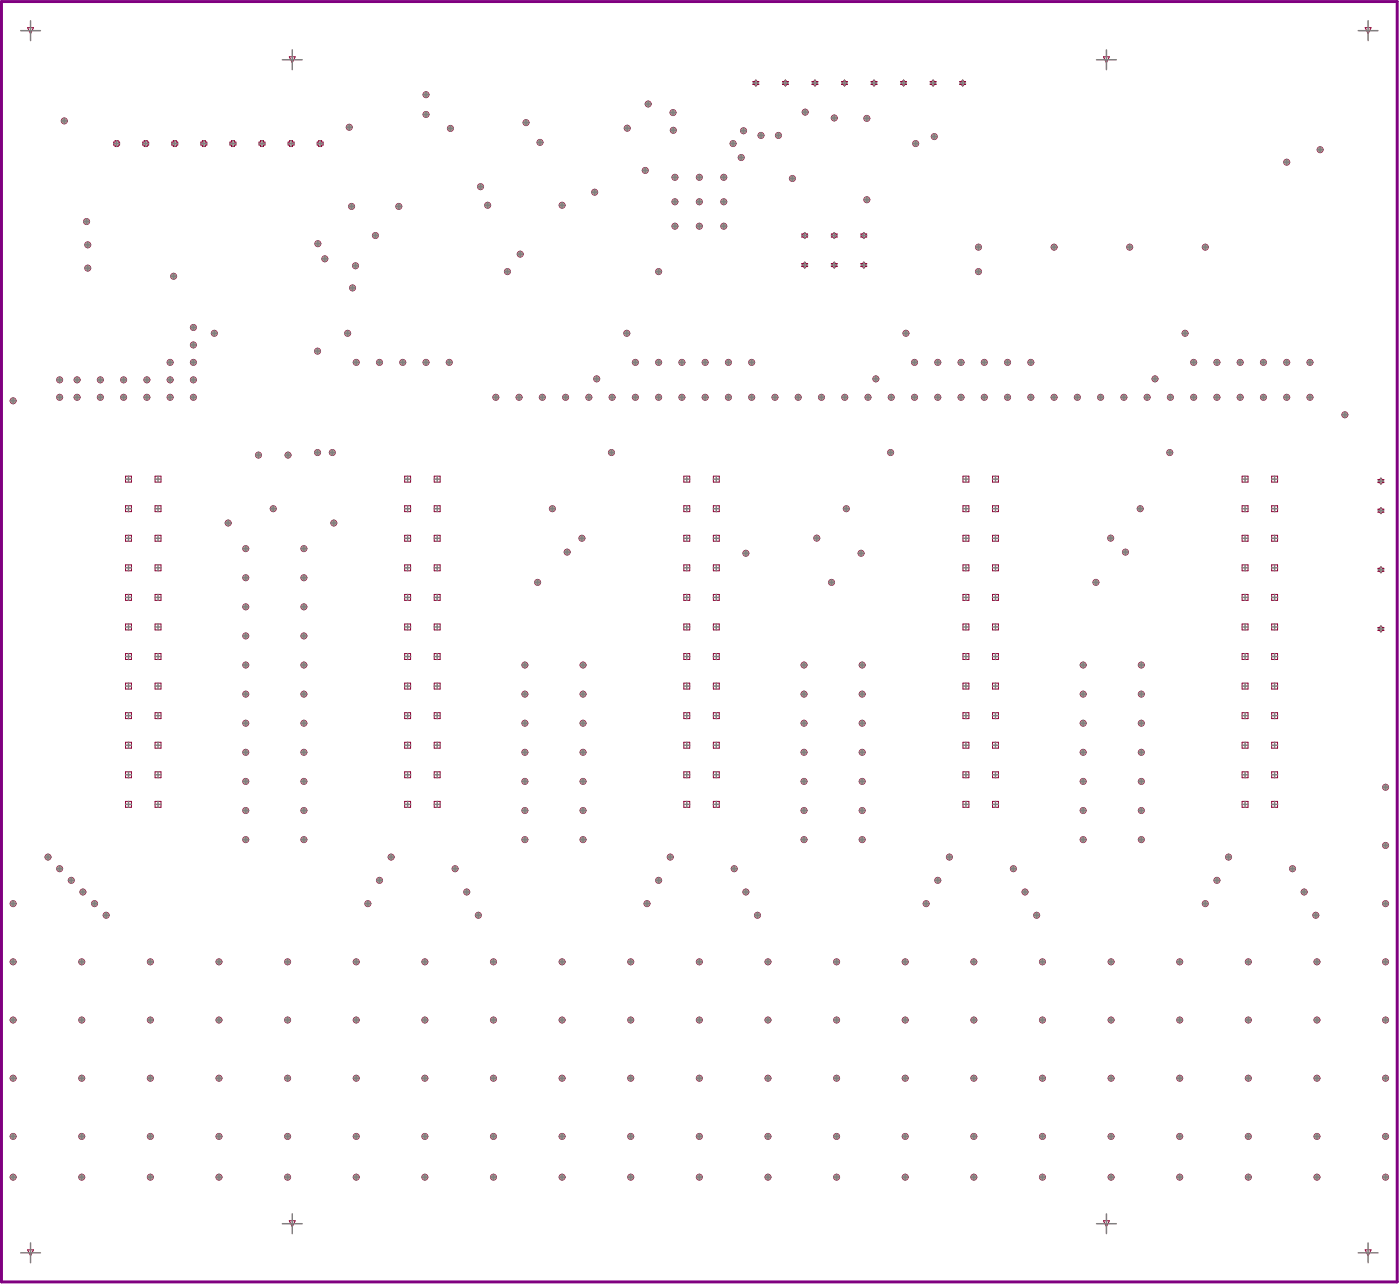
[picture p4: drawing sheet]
<svg xmlns="http://www.w3.org/2000/svg" width="401mm" height="368mm" viewBox="0 0 401 368" stroke-linecap="round" stroke-linejoin="round" font-family="sans-serif">
<g fill="none" stroke="#8d0034" stroke-width=".29">
<path d="M7.9 7.9h1.7l-.9 1.7zM82.8 16.3h1.7l-.8 1.6zM315.9 16.3h1.7l-.9 1.6zM390.8 7.9h1.7l-.9 1.7zM215.5 23.3h.4l.5-.4 .4 .4h.4l-.4 .5 .4 .4h-.4l-.4 .4-.5-.4h-.4l.4-.4zM224 23.3h.4l.4-.4 .4 .4h.5l-.5 .5 .5 .4h-.5l-.4 .4-.4-.4h-.4l.4-.4zM232.4 23.3h.5l.4-.4 .4 .4h.4l-.4 .5 .4 .4h-.4l-.4 .4-.4-.4h-.5l.5-.4zM240.9 23.3h.4l.4-.4 .5 .4h.4l-.4 .5 .4 .4h-.4l-.5 .4-.4-.4h-.4l.4-.4zM249.4 23.3h.4l.4-.4 .4 .4h.4l-.4 .5 .4 .4h-.4l-.4 .4-.4-.4h-.4l.4-.4zM257.8 23.3h.4l.5-.4 .4 .4h.4l-.4 .5 .4 .4h-.4l-.4 .4-.5-.4h-.4l.4-.4zM266.3 23.3h.4l.4-.4 .4 .4h.5l-.5 .5 .5 .4h-.5l-.4 .4-.4-.4h-.4l.4-.4zM274.7 23.3h.4l.5-.4 .4 .4h.4l-.4 .5 .4 .4h-.4l-.4 .4-.5-.4h-.4l.4-.4z"/>
<path d="M33 40.2h.8v.4h.4v.9h-.4v.4h-.8v-.4h-.5v-.9h.5zM41.3 40.2h.8v.4h.5v.9h-.5v.4h-.8v-.4h-.4v-.9h.4zM49.2 40.6h.4v-.4h.9v.4h.4v.9h-.4v.4h-.9v-.4h-.4zM57.9 40.2h.9v.4h.4v.9h-.4v.4h-.9v-.4h-.4v-.9h.4zM66.3 40.2h.8v.4h.4v.9h-.4v.4h-.8v-.4h-.5v-.9h.5zM74.2 40.6h.4v-.4h.8v.4h.4v.9h-.4v.4h-.8v-.4h-.4zM82.5 40.6h.4v-.4h.8v.4h.5v.9h-.5v.4h-.8v-.4h-.4zM91.2 40.2h.9v.4h.4v.9h-.4v.4h-.9v-.4h-.4v-.9h.4zM229.5 67h.4l.5-.5 .4 .5h.4l-.4 .4 .4 .4h-.4l-.4 .4-.5-.4h-.4l.4-.4zM229.5 75.4h.4l.5-.4 .4 .4h.4l-.4 .4 .4 .5h-.4l-.4 .4-.5-.4h-.4l.4-.5zM238 75.4h.4l.4-.4 .4 .4h.5l-.5 .4 .5 .5h-.5l-.4 .4-.4-.4h-.4l.4-.5zM238 67h.4l.4-.5 .4 .5h.5l-.5 .4 .5 .4h-.5l-.4 .4-.4-.4h-.4l.4-.4z"/>
<path d="M246.4 75.4h.4l.5-.4 .4 .4h.4l-.4 .4 .4 .5h-.4l-.4 .4-.5-.4h-.4l.4-.5zM246.4 67h.4l.5-.5 .4 .5h.4l-.4 .4 .4 .4h-.4l-.4 .4-.5-.4h-.4l.4-.4zM35.9 136.2h1.7v1.7h-1.7zM44.4 136.2h1.7v1.7h-1.7zM115.8 136.2h1.7v1.7h-1.7zM124.3 136.2h1.7v1.7h-1.7zM195.7 136.2h1.7v1.7h-1.7zM204.2 136.2h1.7v1.7h-1.7zM275.7 136.2h1.6v1.7h-1.6zM284.1 136.2h1.7v1.7h-1.7zM355.6 136.2h1.7v1.7h-1.7zM364 136.2h1.7v1.7h-1.7z"/>
<path d="M394.4 137.2h.5l.4-.4 .4 .4h.4l-.4 .4 .4 .5h-.4l-.4 .4-.4-.4h-.5l.5-.5zM35.9 144.7h1.7v1.7h-1.7zM35.9 153.1h1.7v1.7h-1.7zM44.4 144.7h1.7v1.7h-1.7zM44.4 153.1h1.7v1.7h-1.7zM115.8 144.7h1.7v1.7h-1.7zM115.8 153.1h1.7v1.7h-1.7zM124.3 144.7h1.7v1.7h-1.7zM124.3 153.1h1.7v1.7h-1.7zM195.7 153.1h1.7v1.7h-1.7zM195.7 144.7h1.7v1.7h-1.7zM204.2 153.1h1.7v1.7h-1.7z"/>
<path d="M204.2 144.7h1.7v1.7h-1.7zM275.7 153.1h1.6v1.7h-1.6zM275.7 144.7h1.6v1.7h-1.6zM284.1 153.1h1.7v1.7h-1.7zM284.1 144.7h1.7v1.7h-1.7zM355.6 153.1h1.7v1.7h-1.7zM355.6 144.7h1.7v1.7h-1.7zM364 153.1h1.7v1.7h-1.7zM364 144.7h1.7v1.7h-1.7zM394.4 145.7h.5l.4-.5 .4 .5h.4l-.4 .4 .4 .4h-.4l-.4 .4-.4-.4h-.5l.5-.4zM35.9 161.6h1.7v1.7h-1.7zM35.9 170h1.7v1.7h-1.7z"/>
<path d="M35.9 178.5h1.7v1.7h-1.7zM44.4 161.6h1.7v1.7h-1.7zM44.4 170h1.7v1.7h-1.7zM44.4 178.5h1.7v1.7h-1.7zM115.8 161.6h1.7v1.7h-1.7zM115.8 170h1.7v1.7h-1.7zM115.8 178.5h1.7v1.7h-1.7zM124.3 161.6h1.7v1.7h-1.7zM124.3 170h1.7v1.7h-1.7zM124.3 178.5h1.7v1.7h-1.7zM195.7 178.5h1.7v1.7h-1.7zM195.7 170h1.7v1.7h-1.7z"/>
<path d="M195.7 161.6h1.7v1.7h-1.7zM204.2 178.5h1.7v1.7h-1.7zM204.2 170h1.7v1.7h-1.7zM204.2 161.6h1.7v1.7h-1.7zM275.7 178.5h1.6v1.7h-1.6zM275.7 170h1.6v1.7h-1.6zM275.7 161.6h1.6v1.7h-1.6zM284.1 178.5h1.7v1.7h-1.7zM284.1 170h1.7v1.7h-1.7zM284.1 161.6h1.7v1.7h-1.7zM355.6 178.5h1.7v1.7h-1.7zM355.6 170h1.7v1.7h-1.7z"/>
<path d="M355.6 161.6h1.7v1.7h-1.7zM364 178.5h1.7v1.7h-1.7zM364 170h1.7v1.7h-1.7zM364 161.6h1.7v1.7h-1.7zM394.4 162.6h.5l.4-.4 .4 .4h.4l-.4 .4 .4 .4h-.4l-.4 .4-.4-.4h-.5l.5-.4zM394.4 179.5h.5l.4-.4 .4 .4h.4l-.4 .4 .4 .4h-.4l-.4 .5-.4-.5h-.5l.5-.4zM35.9 187h1.7v1.7h-1.7zM35.9 195.4h1.7v1.7h-1.7zM44.4 187h1.7v1.7h-1.7zM44.4 195.4h1.7v1.7h-1.7zM115.8 187h1.7v1.7h-1.7zM115.8 195.4h1.7v1.7h-1.7z"/>
<path d="M124.3 195.4h1.7v1.7h-1.7zM124.3 187h1.7v1.7h-1.7zM195.7 195.4h1.7v1.7h-1.7zM195.7 187h1.7v1.7h-1.7zM204.2 195.4h1.7v1.7h-1.7zM204.2 187h1.7v1.7h-1.7zM275.7 195.4h1.6v1.7h-1.6zM275.7 187h1.6v1.7h-1.6zM284.1 195.4h1.7v1.7h-1.7zM284.1 187h1.7v1.7h-1.7zM355.6 195.4h1.7v1.7h-1.7zM355.6 187h1.7v1.7h-1.7z"/>
<path d="M364 195.4h1.7v1.7h-1.7zM364 187h1.7v1.7h-1.7zM35.9 203.9h1.7v1.7h-1.7zM35.9 212.3h1.7v1.7h-1.7zM44.4 203.9h1.7v1.7h-1.7zM44.4 212.3h1.7v1.7h-1.7zM115.8 203.9h1.7v1.7h-1.7zM115.8 212.3h1.7v1.7h-1.7zM124.3 203.9h1.7v1.7h-1.7zM124.3 212.3h1.7v1.7h-1.7zM195.7 212.3h1.7v1.7h-1.7zM195.7 203.9h1.7v1.7h-1.7z"/>
<path d="M204.2 212.3h1.7v1.7h-1.7zM204.2 203.9h1.7v1.7h-1.7zM275.7 212.3h1.6v1.7h-1.6zM275.7 203.9h1.6v1.7h-1.6zM284.1 212.3h1.7v1.7h-1.7zM284.1 203.9h1.7v1.7h-1.7zM355.6 212.3h1.7v1.7h-1.7zM355.6 203.9h1.7v1.7h-1.7zM364 212.3h1.7v1.7h-1.7zM364 203.9h1.7v1.7h-1.7zM35.9 220.8h1.7v1.7h-1.7zM35.9 229.3h1.7v1.6h-1.7z"/>
<path d="M44.4 220.8h1.7v1.7h-1.7zM44.4 229.3h1.7v1.6h-1.7zM115.8 220.8h1.7v1.7h-1.7zM115.8 229.3h1.7v1.6h-1.7zM124.3 220.8h1.7v1.7h-1.7zM124.3 229.3h1.7v1.6h-1.7zM195.7 220.8h1.7v1.7h-1.7zM195.7 229.3h1.7v1.6h-1.7zM204.2 220.8h1.7v1.7h-1.7zM204.2 229.3h1.7v1.6h-1.7zM275.7 220.8h1.6v1.7h-1.6zM275.7 229.3h1.6v1.6h-1.6z"/>
<path d="M284.1 220.8h1.7v1.7h-1.7zM284.1 229.3h1.7v1.6h-1.7zM355.6 220.8h1.7v1.7h-1.7zM355.6 229.3h1.7v1.6h-1.7zM364 220.8h1.7v1.7h-1.7zM364 229.3h1.7v1.6h-1.7zM7.9 357.5h1.7l-.9 1.7zM82.8 349.2h1.7l-.8 1.7zM315.9 349.2h1.7l-.9 1.7zM390.8 357.5h1.7l-.9 1.7z"/>
<circle cx="18.4" cy="34.6" r=".85"/>
<circle cx="100" cy="36.4" r=".85"/>
<circle cx="121.9" cy="32.7" r=".85"/>
<circle cx="121.9" cy="27.1" r=".85"/>
<circle cx="128.9" cy="36.7" r=".85"/>
<circle cx="150.6" cy="35.1" r=".85"/>
<circle cx="179.5" cy="36.7" r=".85"/>
<circle cx="185.5" cy="29.7" r=".85"/>
<circle cx="192.7" cy="32.2" r=".85"/>
<circle cx="192.7" cy="37.3" r=".85"/>
<circle cx="212.8" cy="37.4" r=".85"/>
<circle cx="217.8" cy="38.7" r=".85"/>
<circle cx="222.8" cy="38.7" r=".85"/>
<circle cx="230.5" cy="32.1" r=".85"/>
<circle cx="238.8" cy="33.7" r=".85"/>
<circle cx="248.1" cy="33.9" r=".85"/>
<circle cx="267.4" cy="39.1" r=".85"/>
<circle cx="100.6" cy="59" r=".85"/>
<circle cx="114.2" cy="59" r=".85"/>
<circle cx="137.6" cy="53.4" r=".85"/>
<circle cx="139.6" cy="58.7" r=".85"/>
<circle cx="154.6" cy="40.7" r=".85"/>
<circle cx="160.9" cy="58.7" r=".85"/>
<circle cx="170.2" cy="55" r=".85"/>
<circle cx="184.7" cy="48.8" r=".85"/>
<circle cx="193.2" cy="57.7" r=".85"/>
<circle cx="193.2" cy="50.7" r=".85"/>
<circle cx="200.2" cy="57.7" r=".85"/>
<circle cx="200.2" cy="50.7" r=".85"/>
<circle cx="207.2" cy="57.7" r=".85"/>
<circle cx="207.2" cy="50.7" r=".85"/>
<circle cx="209.8" cy="41.1" r=".85"/>
<circle cx="212.2" cy="45.1" r=".85"/>
<circle cx="226.8" cy="51.1" r=".85"/>
<circle cx="248.1" cy="57.1" r=".85"/>
<circle cx="262.1" cy="41.1" r=".85"/>
<circle cx="368.3" cy="46.4" r=".85"/>
<circle cx="377.9" cy="42.8" r=".85"/>
<circle cx="24.8" cy="63.4" r=".85"/>
<circle cx="25.1" cy="76.7" r=".85"/>
<circle cx="25.1" cy="70" r=".85"/>
<circle cx="49.7" cy="79" r=".85"/>
<circle cx="91" cy="69.7" r=".85"/>
<circle cx="93" cy="74" r=".85"/>
<circle cx="101.8" cy="76" r=".85"/>
<circle cx="107.5" cy="67.4" r=".85"/>
<circle cx="145.3" cy="77.7" r=".85"/>
<circle cx="148.9" cy="72.7" r=".85"/>
<circle cx="188.5" cy="77.7" r=".85"/>
<circle cx="193.2" cy="64.7" r=".85"/>
<circle cx="200.2" cy="64.7" r=".85"/>
<circle cx="207.2" cy="64.7" r=".85"/>
<circle cx="280.1" cy="70.7" r=".85"/>
<circle cx="280.1" cy="77.7" r=".85"/>
<circle cx="301.7" cy="70.7" r=".85"/>
<circle cx="323.4" cy="70.7" r=".85"/>
<circle cx="345" cy="70.7" r=".85"/>
<circle cx="55.4" cy="98.7" r=".85"/>
<circle cx="55.4" cy="93.7" r=".85"/>
<circle cx="61.4" cy="95.3" r=".85"/>
<circle cx="99.5" cy="95.3" r=".85"/>
<circle cx="100.9" cy="82.4" r=".85"/>
<circle cx="179.4" cy="95.3" r=".85"/>
<circle cx="259.3" cy="95.3" r=".85"/>
<circle cx="339.2" cy="95.3" r=".85"/>
<circle cx="3.8" cy="114.7" r=".85"/>
<circle cx="17.1" cy="113.7" r=".85"/>
<circle cx="17.1" cy="108.7" r=".85"/>
<circle cx="22.1" cy="113.7" r=".85"/>
<circle cx="22.1" cy="108.7" r=".85"/>
<circle cx="28.7" cy="113.7" r=".85"/>
<circle cx="28.7" cy="108.7" r=".85"/>
<circle cx="35.4" cy="113.7" r=".85"/>
<circle cx="35.4" cy="108.7" r=".85"/>
<circle cx="42" cy="113.7" r=".85"/>
<circle cx="42" cy="108.7" r=".85"/>
<circle cx="48.7" cy="103.7" r=".85"/>
<circle cx="48.7" cy="113.7" r=".85"/>
<circle cx="48.7" cy="108.7" r=".85"/>
<circle cx="55.4" cy="103.7" r=".85"/>
<circle cx="55.4" cy="113.7" r=".85"/>
<circle cx="55.4" cy="108.7" r=".85"/>
<circle cx="90.9" cy="100.5" r=".85"/>
<circle cx="102" cy="103.7" r=".85"/>
<circle cx="108.6" cy="103.7" r=".85"/>
<circle cx="115.3" cy="103.7" r=".85"/>
<circle cx="121.9" cy="103.7" r=".85"/>
<circle cx="128.6" cy="103.7" r=".85"/>
<circle cx="141.9" cy="113.7" r=".85"/>
<circle cx="148.6" cy="113.7" r=".85"/>
<circle cx="155.2" cy="113.7" r=".85"/>
<circle cx="161.9" cy="113.7" r=".85"/>
<circle cx="168.6" cy="113.7" r=".85"/>
<circle cx="170.8" cy="108.4" r=".85"/>
<circle cx="175.2" cy="113.7" r=".85"/>
<circle cx="181.9" cy="113.7" r=".85"/>
<circle cx="181.9" cy="103.7" r=".85"/>
<circle cx="188.5" cy="113.7" r=".85"/>
<circle cx="188.5" cy="103.7" r=".85"/>
<circle cx="195.2" cy="113.7" r=".85"/>
<circle cx="195.2" cy="103.7" r=".85"/>
<circle cx="201.9" cy="113.7" r=".85"/>
<circle cx="201.9" cy="103.7" r=".85"/>
<circle cx="208.5" cy="113.7" r=".85"/>
<circle cx="208.5" cy="103.7" r=".85"/>
<circle cx="215.2" cy="113.7" r=".85"/>
<circle cx="215.2" cy="103.7" r=".85"/>
<circle cx="221.8" cy="113.7" r=".85"/>
<circle cx="228.5" cy="113.7" r=".85"/>
<circle cx="235.1" cy="113.7" r=".85"/>
<circle cx="241.8" cy="113.7" r=".85"/>
<circle cx="248.5" cy="113.7" r=".85"/>
<circle cx="250.7" cy="108.4" r=".85"/>
<circle cx="255.1" cy="113.7" r=".85"/>
<circle cx="261.8" cy="113.7" r=".85"/>
<circle cx="261.8" cy="103.7" r=".85"/>
<circle cx="268.4" cy="113.7" r=".85"/>
<circle cx="268.4" cy="103.7" r=".85"/>
<circle cx="275.1" cy="113.7" r=".85"/>
<circle cx="275.1" cy="103.7" r=".85"/>
<circle cx="281.8" cy="113.7" r=".85"/>
<circle cx="281.8" cy="103.7" r=".85"/>
<circle cx="288.4" cy="113.7" r=".85"/>
<circle cx="288.4" cy="103.7" r=".85"/>
<circle cx="295.1" cy="113.7" r=".85"/>
<circle cx="295.1" cy="103.7" r=".85"/>
<circle cx="301.7" cy="113.7" r=".85"/>
<circle cx="308.4" cy="113.7" r=".85"/>
<circle cx="315.1" cy="113.7" r=".85"/>
<circle cx="321.7" cy="113.7" r=".85"/>
<circle cx="328.4" cy="113.7" r=".85"/>
<circle cx="330.6" cy="108.4" r=".85"/>
<circle cx="335" cy="113.7" r=".85"/>
<circle cx="341.7" cy="113.7" r=".85"/>
<circle cx="341.7" cy="103.7" r=".85"/>
<circle cx="348.3" cy="113.7" r=".85"/>
<circle cx="348.3" cy="103.7" r=".85"/>
<circle cx="355" cy="113.7" r=".85"/>
<circle cx="355" cy="103.7" r=".85"/>
<circle cx="361.7" cy="113.7" r=".85"/>
<circle cx="361.7" cy="103.7" r=".85"/>
<circle cx="368.3" cy="113.7" r=".85"/>
<circle cx="368.3" cy="103.7" r=".85"/>
<circle cx="375" cy="113.7" r=".85"/>
<circle cx="375" cy="103.7" r=".85"/>
<circle cx="385" cy="118.7" r=".85"/>
<circle cx="74" cy="130.2" r=".85"/>
<circle cx="82.4" cy="130.2" r=".85"/>
<circle cx="90.9" cy="129.5" r=".85"/>
<circle cx="95.1" cy="129.5" r=".85"/>
<circle cx="175" cy="129.5" r=".85"/>
<circle cx="254.9" cy="129.5" r=".85"/>
<circle cx="334.8" cy="129.5" r=".85"/>
<circle cx="65.3" cy="149.6" r=".85"/>
<circle cx="70.3" cy="156.9" r=".85"/>
<circle cx="78.2" cy="145.5" r=".85"/>
<circle cx="87" cy="156.9" r=".85"/>
<circle cx="95.6" cy="149.6" r=".85"/>
<circle cx="158.1" cy="145.5" r=".85"/>
<circle cx="162.3" cy="157.9" r=".85"/>
<circle cx="166.6" cy="154" r=".85"/>
<circle cx="213.5" cy="158.3" r=".85"/>
<circle cx="233.8" cy="153.9" r=".85"/>
<circle cx="242.3" cy="145.5" r=".85"/>
<circle cx="246.5" cy="158.3" r=".85"/>
<circle cx="317.9" cy="153.9" r=".85"/>
<circle cx="322.2" cy="157.9" r=".85"/>
<circle cx="326.4" cy="145.5" r=".85"/>
<circle cx="70.3" cy="173.6" r=".85"/>
<circle cx="70.3" cy="165.3" r=".85"/>
<circle cx="87" cy="173.6" r=".85"/>
<circle cx="87" cy="165.3" r=".85"/>
<circle cx="153.9" cy="166.6" r=".85"/>
<circle cx="238" cy="166.6" r=".85"/>
<circle cx="313.7" cy="166.6" r=".85"/>
<circle cx="70.3" cy="198.6" r=".85"/>
<circle cx="70.3" cy="190.2" r=".85"/>
<circle cx="70.3" cy="181.9" r=".85"/>
<circle cx="87" cy="198.6" r=".85"/>
<circle cx="87" cy="190.2" r=".85"/>
<circle cx="87" cy="181.9" r=".85"/>
<circle cx="150.2" cy="198.6" r=".85"/>
<circle cx="150.2" cy="190.2" r=".85"/>
<circle cx="166.9" cy="198.6" r=".85"/>
<circle cx="166.9" cy="190.2" r=".85"/>
<circle cx="230.2" cy="198.6" r=".85"/>
<circle cx="230.2" cy="190.2" r=".85"/>
<circle cx="246.8" cy="198.6" r=".85"/>
<circle cx="246.8" cy="190.2" r=".85"/>
<circle cx="310.1" cy="198.6" r=".85"/>
<circle cx="310.1" cy="190.2" r=".85"/>
<circle cx="326.7" cy="198.6" r=".85"/>
<circle cx="326.7" cy="190.2" r=".85"/>
<circle cx="70.3" cy="215.2" r=".85"/>
<circle cx="70.3" cy="206.9" r=".85"/>
<circle cx="87" cy="215.2" r=".85"/>
<circle cx="87" cy="206.9" r=".85"/>
<circle cx="150.2" cy="215.2" r=".85"/>
<circle cx="150.2" cy="206.9" r=".85"/>
<circle cx="166.9" cy="215.2" r=".85"/>
<circle cx="166.9" cy="206.9" r=".85"/>
<circle cx="230.2" cy="215.2" r=".85"/>
<circle cx="230.2" cy="206.9" r=".85"/>
<circle cx="246.8" cy="215.2" r=".85"/>
<circle cx="246.8" cy="206.9" r=".85"/>
<circle cx="310.1" cy="215.2" r=".85"/>
<circle cx="310.1" cy="206.9" r=".85"/>
<circle cx="326.7" cy="215.2" r=".85"/>
<circle cx="326.7" cy="206.9" r=".85"/>
<circle cx="70.3" cy="223.5" r=".85"/>
<circle cx="70.3" cy="231.9" r=".85"/>
<circle cx="87" cy="223.5" r=".85"/>
<circle cx="87" cy="231.9" r=".85"/>
<circle cx="150.2" cy="223.5" r=".85"/>
<circle cx="150.2" cy="231.9" r=".85"/>
<circle cx="166.9" cy="223.5" r=".85"/>
<circle cx="166.9" cy="231.9" r=".85"/>
<circle cx="230.2" cy="223.5" r=".85"/>
<circle cx="230.2" cy="231.9" r=".85"/>
<circle cx="246.8" cy="223.5" r=".85"/>
<circle cx="246.8" cy="231.9" r=".85"/>
<circle cx="310.1" cy="223.5" r=".85"/>
<circle cx="310.1" cy="231.9" r=".85"/>
<circle cx="326.7" cy="223.5" r=".85"/>
<circle cx="326.7" cy="231.9" r=".85"/>
<circle cx="396.6" cy="225.2" r=".85"/>
<circle cx="3.8" cy="258.5" r=".85"/>
<circle cx="13.7" cy="245.2" r=".85"/>
<circle cx="17.1" cy="248.5" r=".85"/>
<circle cx="20.4" cy="251.8" r=".85"/>
<circle cx="23.7" cy="255.2" r=".85"/>
<circle cx="27.1" cy="258.5" r=".85"/>
<circle cx="70.3" cy="240.2" r=".85"/>
<circle cx="87" cy="240.2" r=".85"/>
<circle cx="105.3" cy="258.5" r=".85"/>
<circle cx="108.6" cy="251.8" r=".85"/>
<circle cx="112" cy="245.2" r=".85"/>
<circle cx="130.3" cy="248.5" r=".85"/>
<circle cx="133.6" cy="255.2" r=".85"/>
<circle cx="150.2" cy="240.2" r=".85"/>
<circle cx="166.9" cy="240.2" r=".85"/>
<circle cx="185.2" cy="258.5" r=".85"/>
<circle cx="188.5" cy="251.8" r=".85"/>
<circle cx="191.9" cy="245.2" r=".85"/>
<circle cx="210.2" cy="248.5" r=".85"/>
<circle cx="213.5" cy="255.2" r=".85"/>
<circle cx="230.2" cy="240.2" r=".85"/>
<circle cx="246.8" cy="240.2" r=".85"/>
<circle cx="265.1" cy="258.5" r=".85"/>
<circle cx="268.4" cy="251.8" r=".85"/>
<circle cx="271.8" cy="245.2" r=".85"/>
<circle cx="290.1" cy="248.5" r=".85"/>
<circle cx="293.4" cy="255.2" r=".85"/>
<circle cx="310.1" cy="240.2" r=".85"/>
<circle cx="326.7" cy="240.2" r=".85"/>
<circle cx="345" cy="258.5" r=".85"/>
<circle cx="348.3" cy="251.8" r=".85"/>
<circle cx="351.7" cy="245.2" r=".85"/>
<circle cx="370" cy="248.5" r=".85"/>
<circle cx="373.3" cy="255.2" r=".85"/>
<circle cx="396.6" cy="241.8" r=".85"/>
<circle cx="396.6" cy="258.5" r=".85"/>
<circle cx="3.8" cy="275.1" r=".85"/>
<circle cx="23.4" cy="275.1" r=".85"/>
<circle cx="30.4" cy="261.8" r=".85"/>
<circle cx="43" cy="275.1" r=".85"/>
<circle cx="62.7" cy="275.1" r=".85"/>
<circle cx="82.3" cy="275.1" r=".85"/>
<circle cx="102" cy="275.1" r=".85"/>
<circle cx="121.6" cy="275.1" r=".85"/>
<circle cx="136.9" cy="261.8" r=".85"/>
<circle cx="141.3" cy="275.1" r=".85"/>
<circle cx="160.9" cy="275.1" r=".85"/>
<circle cx="180.5" cy="275.1" r=".85"/>
<circle cx="200.2" cy="275.1" r=".85"/>
<circle cx="216.8" cy="261.8" r=".85"/>
<circle cx="219.8" cy="275.1" r=".85"/>
<circle cx="239.5" cy="275.1" r=".85"/>
<circle cx="259.1" cy="275.1" r=".85"/>
<circle cx="278.8" cy="275.1" r=".85"/>
<circle cx="296.7" cy="261.8" r=".85"/>
<circle cx="298.4" cy="275.1" r=".85"/>
<circle cx="318" cy="275.1" r=".85"/>
<circle cx="337.7" cy="275.1" r=".85"/>
<circle cx="357.3" cy="275.1" r=".85"/>
<circle cx="376.6" cy="261.8" r=".85"/>
<circle cx="377" cy="275.1" r=".85"/>
<circle cx="396.6" cy="275.1" r=".85"/>
<circle cx="3.8" cy="291.8" r=".85"/>
<circle cx="23.4" cy="291.8" r=".85"/>
<circle cx="43" cy="291.8" r=".85"/>
<circle cx="62.7" cy="291.8" r=".85"/>
<circle cx="82.3" cy="291.8" r=".85"/>
<circle cx="102" cy="291.8" r=".85"/>
<circle cx="121.6" cy="291.8" r=".85"/>
<circle cx="141.3" cy="291.8" r=".85"/>
<circle cx="160.9" cy="291.8" r=".85"/>
<circle cx="180.5" cy="291.8" r=".85"/>
<circle cx="200.2" cy="291.8" r=".85"/>
<circle cx="219.8" cy="291.8" r=".85"/>
<circle cx="239.5" cy="291.8" r=".85"/>
<circle cx="259.1" cy="291.8" r=".85"/>
<circle cx="278.8" cy="291.8" r=".85"/>
<circle cx="298.4" cy="291.8" r=".85"/>
<circle cx="318" cy="291.8" r=".85"/>
<circle cx="337.7" cy="291.8" r=".85"/>
<circle cx="357.3" cy="291.8" r=".85"/>
<circle cx="377" cy="291.8" r=".85"/>
<circle cx="396.6" cy="291.8" r=".85"/>
<circle cx="3.8" cy="308.4" r=".85"/>
<circle cx="23.4" cy="308.4" r=".85"/>
<circle cx="43" cy="308.4" r=".85"/>
<circle cx="62.7" cy="308.4" r=".85"/>
<circle cx="82.3" cy="308.4" r=".85"/>
<circle cx="102" cy="308.4" r=".85"/>
<circle cx="121.6" cy="308.4" r=".85"/>
<circle cx="141.3" cy="308.4" r=".85"/>
<circle cx="160.9" cy="308.4" r=".85"/>
<circle cx="180.5" cy="308.4" r=".85"/>
<circle cx="200.2" cy="308.4" r=".85"/>
<circle cx="219.8" cy="308.4" r=".85"/>
<circle cx="239.5" cy="308.4" r=".85"/>
<circle cx="259.1" cy="308.4" r=".85"/>
<circle cx="278.8" cy="308.4" r=".85"/>
<circle cx="298.4" cy="308.4" r=".85"/>
<circle cx="318" cy="308.4" r=".85"/>
<circle cx="337.7" cy="308.4" r=".85"/>
<circle cx="357.3" cy="308.4" r=".85"/>
<circle cx="377" cy="308.4" r=".85"/>
<circle cx="396.6" cy="308.4" r=".85"/>
<circle cx="3.8" cy="325.1" r=".85"/>
<circle cx="3.8" cy="336.7" r=".85"/>
<circle cx="23.4" cy="325.1" r=".85"/>
<circle cx="23.4" cy="336.7" r=".85"/>
<circle cx="43" cy="325.1" r=".85"/>
<circle cx="43" cy="336.7" r=".85"/>
<circle cx="62.7" cy="325.1" r=".85"/>
<circle cx="62.7" cy="336.7" r=".85"/>
<circle cx="82.3" cy="325.1" r=".85"/>
<circle cx="82.3" cy="336.7" r=".85"/>
<circle cx="102" cy="325.1" r=".85"/>
<circle cx="102" cy="336.7" r=".85"/>
<circle cx="121.6" cy="325.1" r=".85"/>
<circle cx="121.6" cy="336.7" r=".85"/>
<circle cx="141.3" cy="325.1" r=".85"/>
<circle cx="141.3" cy="336.7" r=".85"/>
<circle cx="160.9" cy="325.1" r=".85"/>
<circle cx="160.9" cy="336.7" r=".85"/>
<circle cx="180.5" cy="325.1" r=".85"/>
<circle cx="180.5" cy="336.7" r=".85"/>
<circle cx="200.2" cy="325.1" r=".85"/>
<circle cx="200.2" cy="336.7" r=".85"/>
<circle cx="219.8" cy="325.1" r=".85"/>
<circle cx="219.8" cy="336.7" r=".85"/>
<circle cx="239.5" cy="325.1" r=".85"/>
<circle cx="239.5" cy="336.7" r=".85"/>
<circle cx="259.1" cy="325.1" r=".85"/>
<circle cx="259.1" cy="336.7" r=".85"/>
<circle cx="278.8" cy="325.1" r=".85"/>
<circle cx="278.8" cy="336.7" r=".85"/>
<circle cx="298.4" cy="325.1" r=".85"/>
<circle cx="298.4" cy="336.7" r=".85"/>
<circle cx="318" cy="325.1" r=".85"/>
<circle cx="318" cy="336.7" r=".85"/>
<circle cx="337.7" cy="325.1" r=".85"/>
<circle cx="337.7" cy="336.7" r=".85"/>
<circle cx="357.3" cy="325.1" r=".85"/>
<circle cx="357.3" cy="336.7" r=".85"/>
<circle cx="377" cy="325.1" r=".85"/>
<circle cx="377" cy="336.7" r=".85"/>
<circle cx="396.6" cy="325.1" r=".85"/>
<circle cx="396.6" cy="336.7" r=".85"/>
</g>
<path d="M.4 .4h399.6v366.3h-399.6z" fill="none" stroke="#800080" stroke-width=".84"/>
<g fill="#a6968d">
<circle cx="385" cy="118.7" r=".83"/>
<circle cx="93" cy="74" r=".83"/>
<circle cx="17.1" cy="113.7" r=".83"/>
<circle cx="17.1" cy="108.7" r=".83"/>
<circle cx="3.8" cy="114.7" r=".83"/>
<circle cx="55.4" cy="93.7" r=".83"/>
<circle cx="55.4" cy="98.7" r=".83"/>
<circle cx="55.4" cy="103.7" r=".83"/>
<circle cx="48.7" cy="103.7" r=".83"/>
<circle cx="55.4" cy="108.7" r=".83"/>
<circle cx="48.7" cy="108.7" r=".83"/>
<circle cx="42" cy="108.7" r=".83"/>
<circle cx="35.4" cy="108.7" r=".83"/>
<circle cx="28.7" cy="108.7" r=".83"/>
<circle cx="22.1" cy="108.7" r=".83"/>
<circle cx="49.7" cy="79" r=".83"/>
<circle cx="100.6" cy="59.1" r=".83"/>
<circle cx="18.4" cy="34.6" r=".83"/>
<circle cx="25.1" cy="76.7" r=".83"/>
<circle cx="24.8" cy="63.4" r=".83"/>
<circle cx="25.1" cy="70" r=".83"/>
<circle cx="91" cy="69.7" r=".83"/>
<circle cx="280.1" cy="77.7" r=".83"/>
<circle cx="280.1" cy="70.7" r=".83"/>
<circle cx="267.4" cy="39.1" r=".83"/>
<circle cx="262.1" cy="41.1" r=".83"/>
<circle cx="230.5" cy="32.1" r=".83"/>
<circle cx="121.9" cy="32.7" r=".83"/>
<circle cx="121.9" cy="27.1" r=".83"/>
<circle cx="100" cy="36.4" r=".83"/>
<circle cx="150.6" cy="35.1" r=".83"/>
<circle cx="192.7" cy="32.2" r=".83"/>
<circle cx="184.7" cy="48.8" r=".83"/>
<circle cx="212.8" cy="37.4" r=".83"/>
<circle cx="209.8" cy="41.1" r=".83"/>
<circle cx="222.8" cy="38.7" r=".83"/>
<circle cx="217.8" cy="38.7" r=".83"/>
<circle cx="212.2" cy="45.1" r=".83"/>
<circle cx="154.6" cy="40.7" r=".83"/>
<circle cx="179.5" cy="36.7" r=".83"/>
<circle cx="185.5" cy="29.7" r=".83"/>
<circle cx="192.7" cy="37.3" r=".83"/>
<circle cx="330.6" cy="108.4" r=".83"/>
<circle cx="250.7" cy="108.4" r=".83"/>
<circle cx="170.8" cy="108.4" r=".83"/>
<circle cx="90.9" cy="100.5" r=".83"/>
<circle cx="90.9" cy="129.5" r=".83"/>
<circle cx="95.1" cy="129.5" r=".83"/>
<circle cx="175" cy="129.5" r=".83"/>
<circle cx="28.7" cy="113.7" r=".83"/>
<circle cx="35.4" cy="113.7" r=".83"/>
<circle cx="42" cy="113.7" r=".83"/>
<circle cx="48.7" cy="113.7" r=".83"/>
<circle cx="55.4" cy="113.7" r=".83"/>
<circle cx="22.1" cy="113.7" r=".83"/>
<circle cx="161.9" cy="113.7" r=".83"/>
<circle cx="155.2" cy="113.7" r=".83"/>
<circle cx="148.6" cy="113.7" r=".83"/>
<circle cx="141.9" cy="113.7" r=".83"/>
<circle cx="168.6" cy="113.7" r=".83"/>
<circle cx="175.2" cy="113.7" r=".83"/>
<circle cx="181.9" cy="113.7" r=".83"/>
<circle cx="215.2" cy="113.7" r=".83"/>
<circle cx="208.5" cy="113.7" r=".83"/>
<circle cx="201.9" cy="113.7" r=".83"/>
<circle cx="195.2" cy="113.7" r=".83"/>
<circle cx="188.5" cy="113.7" r=".83"/>
<circle cx="221.8" cy="113.7" r=".83"/>
<circle cx="228.5" cy="113.7" r=".83"/>
<circle cx="235.1" cy="113.7" r=".83"/>
<circle cx="268.4" cy="113.7" r=".83"/>
<circle cx="261.8" cy="113.7" r=".83"/>
<circle cx="255.1" cy="113.7" r=".83"/>
<circle cx="248.5" cy="113.7" r=".83"/>
<circle cx="241.8" cy="113.7" r=".83"/>
<circle cx="275.1" cy="113.7" r=".83"/>
<circle cx="281.8" cy="113.7" r=".83"/>
<circle cx="288.4" cy="113.7" r=".83"/>
<circle cx="321.7" cy="113.7" r=".83"/>
<circle cx="315.1" cy="113.7" r=".83"/>
<circle cx="308.4" cy="113.7" r=".83"/>
<circle cx="301.7" cy="113.7" r=".83"/>
<circle cx="295.1" cy="113.7" r=".83"/>
<circle cx="328.4" cy="113.7" r=".83"/>
<circle cx="335" cy="113.7" r=".83"/>
<circle cx="341.7" cy="113.7" r=".83"/>
<circle cx="368.3" cy="113.7" r=".83"/>
<circle cx="361.7" cy="113.7" r=".83"/>
<circle cx="355" cy="113.7" r=".83"/>
<circle cx="348.3" cy="113.7" r=".83"/>
<circle cx="375" cy="113.7" r=".83"/>
<circle cx="375" cy="103.7" r=".83"/>
<circle cx="295.1" cy="103.7" r=".83"/>
<circle cx="215.2" cy="103.7" r=".83"/>
<circle cx="341.7" cy="103.7" r=".83"/>
<circle cx="348.3" cy="103.7" r=".83"/>
<circle cx="355" cy="103.7" r=".83"/>
<circle cx="361.7" cy="103.7" r=".83"/>
<circle cx="368.3" cy="103.7" r=".83"/>
<circle cx="261.8" cy="103.7" r=".83"/>
<circle cx="268.4" cy="103.7" r=".83"/>
<circle cx="275.1" cy="103.7" r=".83"/>
<circle cx="281.8" cy="103.7" r=".83"/>
<circle cx="288.4" cy="103.7" r=".83"/>
<circle cx="181.9" cy="103.7" r=".83"/>
<circle cx="188.5" cy="103.7" r=".83"/>
<circle cx="195.2" cy="103.7" r=".83"/>
<circle cx="201.9" cy="103.7" r=".83"/>
<circle cx="208.5" cy="103.7" r=".83"/>
<circle cx="128.6" cy="103.7" r=".83"/>
<circle cx="121.9" cy="103.7" r=".83"/>
<circle cx="115.3" cy="103.7" r=".83"/>
<circle cx="108.6" cy="103.7" r=".83"/>
<circle cx="102" cy="103.7" r=".83"/>
<circle cx="200.2" cy="275.1" r=".83"/>
<circle cx="23.4" cy="275.1" r=".83"/>
<circle cx="43" cy="275.1" r=".83"/>
<circle cx="62.7" cy="275.1" r=".83"/>
<circle cx="82.3" cy="275.1" r=".83"/>
<circle cx="102" cy="275.1" r=".83"/>
<circle cx="121.6" cy="275.1" r=".83"/>
<circle cx="141.3" cy="275.1" r=".83"/>
<circle cx="160.9" cy="275.1" r=".83"/>
<circle cx="180.5" cy="275.1" r=".83"/>
<circle cx="377" cy="275.1" r=".83"/>
<circle cx="357.3" cy="275.1" r=".83"/>
<circle cx="337.7" cy="275.1" r=".83"/>
<circle cx="318" cy="275.1" r=".83"/>
<circle cx="298.4" cy="275.1" r=".83"/>
<circle cx="278.8" cy="275.1" r=".83"/>
<circle cx="259.1" cy="275.1" r=".83"/>
<circle cx="239.5" cy="275.1" r=".83"/>
<circle cx="219.8" cy="275.1" r=".83"/>
<circle cx="200.2" cy="291.8" r=".83"/>
<circle cx="23.4" cy="291.8" r=".83"/>
<circle cx="43" cy="291.8" r=".83"/>
<circle cx="62.7" cy="291.8" r=".83"/>
<circle cx="82.3" cy="291.8" r=".83"/>
<circle cx="102" cy="291.8" r=".83"/>
<circle cx="121.6" cy="291.8" r=".83"/>
<circle cx="141.3" cy="291.8" r=".83"/>
<circle cx="160.9" cy="291.8" r=".83"/>
<circle cx="180.5" cy="291.8" r=".83"/>
<circle cx="377" cy="291.8" r=".83"/>
<circle cx="357.3" cy="291.8" r=".83"/>
<circle cx="337.7" cy="291.8" r=".83"/>
<circle cx="318" cy="291.8" r=".83"/>
<circle cx="298.4" cy="291.8" r=".83"/>
<circle cx="278.8" cy="291.8" r=".83"/>
<circle cx="259.1" cy="291.8" r=".83"/>
<circle cx="239.5" cy="291.8" r=".83"/>
<circle cx="219.8" cy="291.8" r=".83"/>
<circle cx="200.2" cy="308.4" r=".83"/>
<circle cx="23.4" cy="308.4" r=".83"/>
<circle cx="43" cy="308.4" r=".83"/>
<circle cx="62.7" cy="308.4" r=".83"/>
<circle cx="82.3" cy="308.4" r=".83"/>
<circle cx="102" cy="308.4" r=".83"/>
<circle cx="121.6" cy="308.4" r=".83"/>
<circle cx="141.3" cy="308.4" r=".83"/>
<circle cx="160.9" cy="308.4" r=".83"/>
<circle cx="180.5" cy="308.4" r=".83"/>
<circle cx="377" cy="308.4" r=".83"/>
<circle cx="357.3" cy="308.4" r=".83"/>
<circle cx="337.7" cy="308.4" r=".83"/>
<circle cx="318" cy="308.4" r=".83"/>
<circle cx="298.4" cy="308.4" r=".83"/>
<circle cx="278.8" cy="308.4" r=".83"/>
<circle cx="259.1" cy="308.4" r=".83"/>
<circle cx="239.5" cy="308.4" r=".83"/>
<circle cx="219.8" cy="308.4" r=".83"/>
<circle cx="396.6" cy="336.7" r=".83"/>
<circle cx="200.2" cy="336.7" r=".83"/>
<circle cx="23.4" cy="336.7" r=".83"/>
<circle cx="43" cy="336.7" r=".83"/>
<circle cx="62.7" cy="336.7" r=".83"/>
<circle cx="82.3" cy="336.7" r=".83"/>
<circle cx="102" cy="336.7" r=".83"/>
<circle cx="121.6" cy="336.7" r=".83"/>
<circle cx="141.3" cy="336.7" r=".83"/>
<circle cx="160.9" cy="336.7" r=".83"/>
<circle cx="180.5" cy="336.7" r=".83"/>
<circle cx="377" cy="336.7" r=".83"/>
<circle cx="357.3" cy="336.7" r=".83"/>
<circle cx="337.7" cy="336.7" r=".83"/>
<circle cx="318" cy="336.7" r=".83"/>
<circle cx="298.4" cy="336.7" r=".83"/>
<circle cx="278.8" cy="336.7" r=".83"/>
<circle cx="259.1" cy="336.7" r=".83"/>
<circle cx="239.5" cy="336.7" r=".83"/>
<circle cx="219.8" cy="336.7" r=".83"/>
<circle cx="3.8" cy="336.7" r=".83"/>
<circle cx="219.8" cy="325.1" r=".83"/>
<circle cx="239.5" cy="325.1" r=".83"/>
<circle cx="259.1" cy="325.1" r=".83"/>
<circle cx="278.8" cy="325.1" r=".83"/>
<circle cx="298.4" cy="325.1" r=".83"/>
<circle cx="318" cy="325.1" r=".83"/>
<circle cx="337.7" cy="325.1" r=".83"/>
<circle cx="357.3" cy="325.1" r=".83"/>
<circle cx="377" cy="325.1" r=".83"/>
<circle cx="180.5" cy="325.1" r=".83"/>
<circle cx="160.9" cy="325.1" r=".83"/>
<circle cx="141.3" cy="325.1" r=".83"/>
<circle cx="121.6" cy="325.1" r=".83"/>
<circle cx="102" cy="325.1" r=".83"/>
<circle cx="82.3" cy="325.1" r=".83"/>
<circle cx="62.7" cy="325.1" r=".83"/>
<circle cx="43" cy="325.1" r=".83"/>
<circle cx="23.4" cy="325.1" r=".83"/>
<circle cx="200.2" cy="325.1" r=".83"/>
<circle cx="310.1" cy="190.2" r=".83"/>
<circle cx="326.7" cy="190.2" r=".83"/>
<circle cx="310.1" cy="198.6" r=".83"/>
<circle cx="326.7" cy="198.6" r=".83"/>
<circle cx="310.1" cy="206.9" r=".83"/>
<circle cx="326.7" cy="206.9" r=".83"/>
<circle cx="310.1" cy="215.2" r=".83"/>
<circle cx="326.7" cy="215.2" r=".83"/>
<circle cx="310.1" cy="223.5" r=".83"/>
<circle cx="326.7" cy="223.5" r=".83"/>
<circle cx="310.1" cy="231.9" r=".83"/>
<circle cx="326.7" cy="231.9" r=".83"/>
<circle cx="310.1" cy="240.2" r=".83"/>
<circle cx="326.7" cy="240.2" r=".83"/>
<circle cx="230.2" cy="190.2" r=".83"/>
<circle cx="246.8" cy="190.2" r=".83"/>
<circle cx="230.2" cy="198.6" r=".83"/>
<circle cx="246.8" cy="198.6" r=".83"/>
<circle cx="230.2" cy="206.9" r=".83"/>
<circle cx="246.8" cy="206.9" r=".83"/>
<circle cx="230.2" cy="215.2" r=".83"/>
<circle cx="246.8" cy="215.2" r=".83"/>
<circle cx="230.2" cy="223.5" r=".83"/>
<circle cx="246.8" cy="223.5" r=".83"/>
<circle cx="230.2" cy="231.9" r=".83"/>
<circle cx="246.8" cy="231.9" r=".83"/>
<circle cx="230.2" cy="240.2" r=".83"/>
<circle cx="246.8" cy="240.2" r=".83"/>
<circle cx="150.2" cy="190.2" r=".83"/>
<circle cx="166.9" cy="190.2" r=".83"/>
<circle cx="150.2" cy="198.6" r=".83"/>
<circle cx="166.9" cy="198.6" r=".83"/>
<circle cx="150.2" cy="206.9" r=".83"/>
<circle cx="166.9" cy="206.9" r=".83"/>
<circle cx="150.2" cy="215.2" r=".83"/>
<circle cx="166.9" cy="215.2" r=".83"/>
<circle cx="150.2" cy="223.5" r=".83"/>
<circle cx="166.9" cy="223.5" r=".83"/>
<circle cx="150.2" cy="231.9" r=".83"/>
<circle cx="166.9" cy="231.9" r=".83"/>
<circle cx="150.2" cy="240.2" r=".83"/>
<circle cx="166.9" cy="240.2" r=".83"/>
<circle cx="87" cy="240.2" r=".83"/>
<circle cx="70.3" cy="240.2" r=".83"/>
<circle cx="87" cy="231.9" r=".83"/>
<circle cx="70.3" cy="231.9" r=".83"/>
<circle cx="87" cy="223.5" r=".83"/>
<circle cx="70.3" cy="223.5" r=".83"/>
<circle cx="87" cy="215.2" r=".83"/>
<circle cx="70.3" cy="215.2" r=".83"/>
<circle cx="87" cy="206.9" r=".83"/>
<circle cx="70.3" cy="206.9" r=".83"/>
<circle cx="87" cy="198.6" r=".83"/>
<circle cx="70.3" cy="198.6" r=".83"/>
<circle cx="87" cy="190.2" r=".83"/>
<circle cx="70.3" cy="190.2" r=".83"/>
<circle cx="87" cy="181.9" r=".83"/>
<circle cx="70.3" cy="181.9" r=".83"/>
<circle cx="87" cy="173.6" r=".83"/>
<circle cx="70.3" cy="173.6" r=".83"/>
<circle cx="70.3" cy="165.3" r=".83"/>
<circle cx="87" cy="165.3" r=".83"/>
<circle cx="87" cy="156.9" r=".83"/>
<circle cx="70.3" cy="156.9" r=".83"/>
<circle cx="396.6" cy="325.1" r=".83"/>
<circle cx="396.6" cy="308.4" r=".83"/>
<circle cx="396.6" cy="291.8" r=".83"/>
<circle cx="396.6" cy="275.1" r=".83"/>
<circle cx="396.6" cy="258.5" r=".83"/>
<circle cx="396.6" cy="241.9" r=".83"/>
<circle cx="396.6" cy="225.2" r=".83"/>
<circle cx="3.8" cy="325.1" r=".83"/>
<circle cx="3.8" cy="308.4" r=".83"/>
<circle cx="3.8" cy="291.8" r=".83"/>
<circle cx="3.8" cy="275.1" r=".83"/>
<circle cx="3.8" cy="258.5" r=".83"/>
<circle cx="368.3" cy="46.4" r=".83"/>
<circle cx="377.9" cy="42.8" r=".83"/>
<circle cx="248.1" cy="57.1" r=".83"/>
<circle cx="345" cy="70.7" r=".83"/>
<circle cx="323.4" cy="70.7" r=".83"/>
<circle cx="301.7" cy="70.7" r=".83"/>
<circle cx="248.1" cy="33.9" r=".83"/>
<circle cx="238.8" cy="33.7" r=".83"/>
<circle cx="226.8" cy="51.1" r=".83"/>
<circle cx="207.2" cy="50.7" r=".83"/>
<circle cx="95.6" cy="149.6" r=".83"/>
<circle cx="65.3" cy="149.6" r=".83"/>
<circle cx="78.2" cy="145.5" r=".83"/>
<circle cx="74" cy="130.2" r=".83"/>
<circle cx="82.4" cy="130.2" r=".83"/>
<circle cx="254.9" cy="129.5" r=".83"/>
<circle cx="334.8" cy="129.5" r=".83"/>
<circle cx="313.7" cy="166.6" r=".83"/>
<circle cx="317.9" cy="153.9" r=".83"/>
<circle cx="322.2" cy="157.9" r=".83"/>
<circle cx="326.4" cy="145.5" r=".83"/>
<circle cx="233.8" cy="153.9" r=".83"/>
<circle cx="238" cy="166.6" r=".83"/>
<circle cx="153.9" cy="166.6" r=".83"/>
<circle cx="213.5" cy="158.3" r=".83"/>
<circle cx="246.5" cy="158.3" r=".83"/>
<circle cx="242.3" cy="145.5" r=".83"/>
<circle cx="162.3" cy="157.9" r=".83"/>
<circle cx="166.6" cy="154" r=".83"/>
<circle cx="158.1" cy="145.5" r=".83"/>
<circle cx="351.7" cy="245.2" r=".83"/>
<circle cx="348.3" cy="251.8" r=".83"/>
<circle cx="345" cy="258.5" r=".83"/>
<circle cx="370" cy="248.5" r=".83"/>
<circle cx="373.3" cy="255.2" r=".83"/>
<circle cx="376.6" cy="261.8" r=".83"/>
<circle cx="271.8" cy="245.2" r=".83"/>
<circle cx="268.4" cy="251.8" r=".83"/>
<circle cx="265.1" cy="258.5" r=".83"/>
<circle cx="290.1" cy="248.5" r=".83"/>
<circle cx="293.4" cy="255.2" r=".83"/>
<circle cx="296.7" cy="261.8" r=".83"/>
<circle cx="191.9" cy="245.2" r=".83"/>
<circle cx="188.5" cy="251.8" r=".83"/>
<circle cx="185.2" cy="258.5" r=".83"/>
<circle cx="210.2" cy="248.5" r=".83"/>
<circle cx="213.5" cy="255.2" r=".83"/>
<circle cx="216.8" cy="261.8" r=".83"/>
<circle cx="136.9" cy="261.8" r=".83"/>
<circle cx="133.6" cy="255.2" r=".83"/>
<circle cx="130.3" cy="248.5" r=".83"/>
<circle cx="105.3" cy="258.5" r=".83"/>
<circle cx="108.6" cy="251.8" r=".83"/>
<circle cx="112" cy="245.2" r=".83"/>
<circle cx="13.7" cy="245.2" r=".83"/>
<circle cx="27.1" cy="258.5" r=".83"/>
<circle cx="20.4" cy="251.8" r=".83"/>
<circle cx="23.7" cy="255.2" r=".83"/>
<circle cx="17.1" cy="248.5" r=".83"/>
<circle cx="30.4" cy="261.8" r=".83"/>
<circle cx="170.2" cy="55" r=".83"/>
<circle cx="128.9" cy="36.7" r=".83"/>
<circle cx="148.9" cy="72.7" r=".83"/>
<circle cx="145.3" cy="77.7" r=".83"/>
<circle cx="114.2" cy="59.1" r=".83"/>
<circle cx="100.9" cy="82.4" r=".83"/>
<circle cx="101.8" cy="76" r=".83"/>
<circle cx="107.5" cy="67.4" r=".83"/>
<circle cx="137.6" cy="53.4" r=".83"/>
<circle cx="139.6" cy="58.7" r=".83"/>
<circle cx="160.9" cy="58.7" r=".83"/>
<circle cx="188.5" cy="77.7" r=".83"/>
<circle cx="339.2" cy="95.3" r=".83"/>
<circle cx="259.3" cy="95.3" r=".83"/>
<circle cx="179.4" cy="95.3" r=".83"/>
<circle cx="99.5" cy="95.3" r=".83"/>
<circle cx="61.4" cy="95.3" r=".83"/>
<circle cx="200.2" cy="50.7" r=".83"/>
<circle cx="207.2" cy="57.7" r=".83"/>
<circle cx="200.2" cy="64.7" r=".83"/>
<circle cx="193.2" cy="57.7" r=".83"/>
<circle cx="207.2" cy="64.7" r=".83"/>
<circle cx="193.2" cy="64.7" r=".83"/>
<circle cx="193.2" cy="50.7" r=".83"/>
<circle cx="200.2" cy="57.7" r=".83"/>
</g>
<g fill="none" stroke="#808080" stroke-width=".42">
<path d="M5.9 8.8h5.7M8.7 5.9v5.7M80.8 17.1h5.7M83.7 14.3v5.6M313.9 17.1h5.6M316.7 14.3v5.6M388.8 8.8h5.7M391.6 5.9v5.7M17.6 34.6h1.6M18.4 33.8v1.6M99.1 36.4h1.7M100 35.6v1.6"/>
<path d="M121.1 32.7h1.7M121.1 27.1h1.7M121.9 26.3v1.6M121.9 31.9v1.7M128.1 36.7h1.7M128.9 35.9v1.7M149.7 35.1h1.7M150.6 34.2v1.7M154.6 39.9v1.7M178.7 36.7h1.7M179.5 35.8v1.7M184.7 29.7h1.7"/>
<path d="M185.5 28.9v1.7M191.8 32.2h1.7M191.9 37.3h1.7M192.7 31.4v1.6M192.7 36.4v1.7M212 37.4h1.7M212.8 36.6v1.6M215.5 23.8h1.7M216.4 22.9v1.7M217 38.7h1.7M217.8 37.9v1.7M222 38.7h1.7"/>
<path d="M222.8 37.9v1.7M224 23.8h1.7M224.8 22.9v1.7M229.7 32.1h1.6M230.5 31.2v1.7M232.5 23.8h1.6M233.3 22.9v1.7M238 33.7h1.6M238.8 32.9v1.7M240.9 23.8h1.7M241.7 22.9v1.7M247.3 33.9h1.7"/>
<path d="M248.1 33v1.7M249.4 23.8h1.6M250.2 22.9v1.7M257.8 23.8h1.7M258.7 22.9v1.7M266.3 23.8h1.6M266.6 39.1h1.7M267.1 22.9v1.7M267.4 38.2v1.7M274.7 23.8h1.7M275.6 22.9v1.7M32.6 41.1h1.6"/>
<path d="M33.4 40.2v1.7M40.9 41.1h1.6M41.7 40.2v1.7M49.2 41.1h1.7M50 40.2v1.7M57.5 41.1h1.7M58.4 40.2v1.7M65.9 41.1h1.6M66.7 40.2v1.7M74.2 41.1h1.6M75 40.2v1.7M82.5 41.1h1.6"/>
<path d="M83.3 40.2v1.7M90.8 41.1h1.7M91.6 40.2v1.7M99.8 59h1.7M100.6 58.2v1.7M113.3 59h1.7M114.2 58.2v1.7M136.7 53.4h1.7M137.6 52.6v1.6M138.8 58.7h1.6M139.6 57.9v1.6M153.7 40.7h1.7"/>
<path d="M160.1 58.7h1.6M160.9 57.9v1.6M169.4 55h1.7M170.2 54.2v1.6M183.9 48.8h1.6M184.7 47.9v1.7M192.4 50.7h1.6M192.4 57.7h1.6M193.2 49.9v1.7M193.2 56.9v1.7M199.4 50.7h1.6M199.4 57.7h1.6"/>
<path d="M200.2 49.9v1.7M200.2 56.9v1.7M206.3 50.7h1.7M206.3 57.7h1.7M207.2 49.9v1.7M207.2 56.9v1.7M209 41.1h1.7M209.8 40.2v1.7M211.3 45.1h1.7M212.2 44.2v1.7M226 51.1h1.7M226.8 50.2v1.7"/>
<path d="M247.3 57.1h1.7M248.1 56.3v1.7M261.3 41.1h1.6M262.1 40.2v1.7M367.5 46.4h1.7M368.3 45.6v1.6M377.1 42.8h1.6M377.9 42v1.7M23.9 63.4h1.7M24.3 76.7h1.6M24.3 70h1.6M24.8 62.5v1.7"/>
<path d="M25.1 69.2v1.7M25.1 75.9v1.6M48.9 79h1.6M49.7 78.2v1.7M90.2 69.7h1.6M91 68.9v1.6M92.1 74h1.7M93 73.2v1.7M100.9 76h1.7M101.8 75.2v1.7M106.6 67.4h1.7M107.5 66.5v1.7"/>
<path d="M144.4 77.7h1.7M145.3 76.9v1.6M148.1 72.7h1.6M148.9 71.9v1.6M187.7 77.7h1.7M188.5 76.9v1.6M192.4 64.7h1.6M193.2 63.9v1.6M199.4 64.7h1.6M200.2 63.9v1.6M206.3 64.7h1.7M207.2 63.9v1.6"/>
<path d="M229.5 67.4h1.7M229.5 75.8h1.7M230.4 66.5v1.7M230.4 75v1.7M238 67.4h1.6M238 75.8h1.6M238.8 66.5v1.7M238.8 75v1.7M246.4 67.4h1.7M246.4 75.8h1.7M247.3 66.5v1.7M247.3 75v1.7"/>
<path d="M279.3 77.7h1.6M279.3 70.7h1.6M280.1 69.9v1.6M280.1 76.9v1.6M300.9 70.7h1.7M301.7 69.9v1.6M322.5 70.7h1.7M323.4 69.9v1.6M344.2 70.7h1.7M345 69.9v1.6M54.5 93.7h1.7M54.5 98.7h1.7"/>
<path d="M55.4 92.8v1.7M55.4 97.8v1.7M60.5 95.3h1.7M61.4 94.5v1.7M90.9 99.6v1.7M98.7 95.3h1.6M99.5 94.5v1.7M100.1 82.4h1.7M100.9 81.5v1.7M178.6 95.3h1.7M179.4 94.5v1.7M258.5 95.3h1.7"/>
<path d="M259.3 94.5v1.7M338.4 95.3h1.7M339.2 94.5v1.7M2.9 114.7h1.7M3.8 113.8v1.7M16.2 113.7h1.7M16.2 108.7h1.7M17.1 107.8v1.7M17.1 112.8v1.7M21.2 113.7h1.7M21.2 108.7h1.7M22.1 107.8v1.7"/>
<path d="M22.1 112.8v1.7M27.9 113.7h1.7M27.9 108.7h1.7M28.7 107.8v1.7M28.7 112.8v1.7M34.5 113.7h1.7M34.5 108.7h1.7M35.4 107.8v1.7M35.4 112.8v1.7M41.2 113.7h1.7M41.2 108.7h1.7M42 107.8v1.7"/>
<path d="M42 112.8v1.7M47.9 113.7h1.6M47.9 108.7h1.6M47.9 103.7h1.6M48.7 102.8v1.7M48.7 107.8v1.7M48.7 112.8v1.7M54.5 113.7h1.7M54.5 108.7h1.7M54.5 103.7h1.7M55.4 102.8v1.7M55.4 107.8v1.7"/>
<path d="M55.4 112.8v1.7M90.1 100.5h1.6M101.1 103.7h1.7M102 102.8v1.7M107.8 103.7h1.7M108.6 102.8v1.7M114.5 103.7h1.6M115.3 102.8v1.7M121.1 103.7h1.7M121.9 102.8v1.7M127.8 103.7h1.6M128.6 102.8v1.7"/>
<path d="M141.1 113.7h1.7M141.9 112.8v1.7M147.8 113.7h1.6M148.6 112.8v1.7M154.4 113.7h1.7M155.2 112.8v1.7M161.1 113.7h1.6M161.9 112.8v1.7M167.7 113.7h1.7M168.6 112.8v1.7M170 108.4h1.6M170.8 107.5v1.7"/>
<path d="M174.4 113.7h1.6M175.2 112.8v1.7M181 113.7h1.7M181 103.7h1.7M181.9 102.8v1.7M181.9 112.8v1.7M187.7 113.7h1.7M187.7 103.7h1.7M188.5 102.8v1.7M188.5 112.8v1.7M194.4 113.7h1.6M194.4 103.7h1.6"/>
<path d="M195.2 102.8v1.7M195.2 112.8v1.7M201 113.7h1.7M201 103.7h1.7M201.9 102.8v1.7M201.9 112.8v1.7M207.7 113.7h1.6M207.7 103.7h1.6M208.5 102.8v1.7M208.5 112.8v1.7M214.3 113.7h1.7M214.3 103.7h1.7"/>
<path d="M215.2 102.8v1.7M215.2 112.8v1.7M221 113.7h1.7M221.8 112.8v1.7M227.7 113.7h1.6M228.5 112.8v1.7M234.3 113.7h1.7M235.1 112.8v1.7M241 113.7h1.6M241.8 112.8v1.7M247.6 113.7h1.7M248.5 112.8v1.7"/>
<path d="M249.9 108.4h1.6M250.7 107.5v1.7M254.3 113.7h1.7M255.1 112.8v1.7M261 113.7h1.6M261 103.7h1.6M261.8 102.8v1.7M261.8 112.8v1.7M267.6 113.7h1.7M267.6 103.7h1.7M268.4 102.8v1.7M268.4 112.8v1.7"/>
<path d="M274.3 113.7h1.6M274.3 103.7h1.6M275.1 102.8v1.7M275.1 112.8v1.7M280.9 113.7h1.7M280.9 103.7h1.7M281.8 102.8v1.7M281.8 112.8v1.7M287.6 113.7h1.7M287.6 103.7h1.7M288.4 102.8v1.7M288.4 112.8v1.7"/>
<path d="M294.2 113.7h1.7M294.2 103.7h1.7M295.1 102.8v1.7M295.1 112.8v1.7M300.9 113.7h1.7M301.7 112.8v1.7M307.6 113.7h1.6M308.4 112.8v1.7M314.2 113.7h1.7M315.1 112.8v1.7M320.9 113.7h1.6M321.7 112.8v1.7"/>
<path d="M327.5 113.7h1.7M328.4 112.8v1.7M329.8 108.4h1.7M330.6 107.5v1.7M334.2 113.7h1.7M335 112.8v1.7M340.9 113.7h1.6M340.9 103.7h1.6M341.7 102.8v1.7M341.7 112.8v1.7M347.5 113.7h1.7M347.5 103.7h1.7"/>
<path d="M348.3 102.8v1.7M348.3 112.8v1.7M354.2 113.7h1.6M354.2 103.7h1.6M355 102.8v1.7M355 112.8v1.7M360.8 113.7h1.7M360.8 103.7h1.7M361.7 102.8v1.7M361.7 112.8v1.7M367.5 113.7h1.7M367.5 103.7h1.7"/>
<path d="M368.3 102.8v1.7M368.3 112.8v1.7M374.2 113.7h1.6M374.2 103.7h1.6M375 102.8v1.7M375 112.8v1.7M384.1 118.7h1.7M385 117.8v1.7M35.9 137.1h1.7M36.8 136.2v1.7M44.4 137.1h1.7M45.2 136.2v1.7"/>
<path d="M73.2 130.2h1.6M74 129.4v1.6M81.6 130.2h1.7M82.4 129.4v1.6M90.1 129.5h1.6M90.9 128.6v1.7M94.3 129.5h1.7M95.1 128.6v1.7M115.8 137.1h1.7M116.7 136.2v1.7M124.3 137.1h1.7M125.1 136.2v1.7"/>
<path d="M174.2 129.5h1.7M175 128.6v1.7M195.7 137.1h1.7M196.6 136.2v1.7M204.2 137.1h1.7M205 136.2v1.7M254.1 129.5h1.7M254.9 128.6v1.7M275.6 137.1h1.7M276.5 136.2v1.7M284.1 137.1h1.7M285 136.2v1.7"/>
<path d="M334 129.5h1.7M334.8 128.6v1.7M355.6 137.1h1.7M356.4 136.2v1.7M364 137.1h1.7M364.9 136.2v1.7M394.5 137.6h1.6M395.3 136.8v1.7M35.9 145.5h1.7M35.9 154h1.7M36.8 144.7v1.7M36.8 153.1v1.7"/>
<path d="M44.4 145.5h1.7M44.4 154h1.7M45.2 144.7v1.7M45.2 153.1v1.7M64.5 149.6h1.6M65.3 148.8v1.6M69.5 156.9h1.7M70.3 156.1v1.7M77.4 145.5h1.6M78.2 144.7v1.7M86.2 156.9h1.6M87 156.1v1.7"/>
<path d="M94.7 149.6h1.7M95.6 148.8v1.6M115.8 145.5h1.7M115.8 154h1.7M116.7 144.7v1.7M116.7 153.1v1.7M124.3 145.5h1.7M124.3 154h1.7M125.1 144.7v1.7M125.1 153.1v1.7M157.3 145.5h1.7M158.1 144.7v1.7"/>
<path d="M161.5 157.9h1.7M162.3 157.1v1.7M165.7 154h1.7M166.6 153.1v1.7M195.7 145.5h1.7M195.7 154h1.7M196.6 144.7v1.7M196.6 153.1v1.7M204.2 145.5h1.7M204.2 154h1.7M205 144.7v1.7M205 153.1v1.7"/>
<path d="M212.7 158.3h1.6M213.5 157.4v1.7M233 153.9h1.6M233.8 153.1v1.7M241.4 145.5h1.7M242.3 144.7v1.7M245.7 158.3h1.6M246.5 157.4v1.7M275.6 145.5h1.7M275.6 154h1.7M276.5 144.7v1.7M276.5 153.1v1.7"/>
<path d="M284.1 145.5h1.7M284.1 154h1.7M285 144.7v1.7M285 153.1v1.7M317.1 153.9h1.7M317.9 153.1v1.7M321.3 157.9h1.7M322.2 157.1v1.7M325.6 145.5h1.6M326.4 144.7v1.7M355.6 145.5h1.7M355.6 154h1.7"/>
<path d="M356.4 144.7v1.7M356.4 153.1v1.7M364 145.5h1.7M364 154h1.7M364.9 144.7v1.7M364.9 153.1v1.7M394.5 146.1h1.6M395.3 145.3v1.6M35.9 162.4h1.7M35.9 179.4h1.7M35.9 170.9h1.7M36.8 161.6v1.7"/>
<path d="M36.8 170v1.7M36.8 178.5v1.7M44.4 162.4h1.7M44.4 179.4h1.7M44.4 170.9h1.7M45.2 161.6v1.7M45.2 170v1.7M45.2 178.5v1.7M69.5 173.6h1.7M69.5 165.3h1.7M70.3 164.4v1.7M70.3 172.8v1.6"/>
<path d="M86.2 173.6h1.6M86.2 165.3h1.6M87 164.4v1.7M87 172.8v1.6M115.8 162.4h1.7M115.8 179.4h1.7M115.8 170.9h1.7M116.7 161.6v1.7M116.7 170v1.7M116.7 178.5v1.7M124.3 162.4h1.7M124.3 179.4h1.7"/>
<path d="M124.3 170.9h1.7M125.1 161.6v1.7M125.1 170v1.7M125.1 178.5v1.7M153.1 166.6h1.6M153.9 165.8v1.6M195.7 162.4h1.7M195.7 179.4h1.7M195.7 170.9h1.7M196.6 161.6v1.7M196.6 170v1.7M196.6 178.5v1.7"/>
<path d="M204.2 162.4h1.7M204.2 179.4h1.7M204.2 170.9h1.7M205 161.6v1.7M205 170v1.7M205 178.5v1.7M237.2 166.6h1.7M238 165.8v1.6M275.6 162.4h1.7M275.6 179.4h1.7M275.6 170.9h1.7M276.5 161.6v1.7"/>
<path d="M276.5 170v1.7M276.5 178.5v1.7M284.1 162.4h1.7M284.1 179.4h1.7M284.1 170.9h1.7M285 161.6v1.7M285 170v1.7M285 178.5v1.7M312.9 166.6h1.6M313.7 165.8v1.6M355.6 162.4h1.7M355.6 179.4h1.7"/>
<path d="M355.6 170.9h1.7M356.4 161.6v1.7M356.4 170v1.7M356.4 178.5v1.7M364 162.4h1.7M364 179.4h1.7M364 170.9h1.7M364.9 161.6v1.7M364.9 170v1.7M364.9 178.5v1.7M394.5 163h1.6M394.5 179.9h1.6"/>
<path d="M395.3 162.2v1.6M395.3 179.1v1.7M35.9 196.3h1.7M35.9 187.8h1.7M36.8 187v1.7M36.8 195.4v1.7M44.4 196.3h1.7M44.4 187.8h1.7M45.2 187v1.7M45.2 195.4v1.7M69.5 190.2h1.7M69.5 198.6h1.7"/>
<path d="M69.5 181.9h1.7M70.3 181.1v1.6M70.3 189.4v1.7M70.3 197.7v1.7M86.2 190.2h1.6M86.2 198.6h1.6M86.2 181.9h1.6M87 181.1v1.6M87 189.4v1.7M87 197.7v1.7M115.8 196.3h1.7M115.8 187.8h1.7"/>
<path d="M116.7 187v1.7M116.7 195.4v1.7M124.3 196.3h1.7M124.3 187.8h1.7M125.1 187v1.7M125.1 195.4v1.7M149.4 190.2h1.7M149.4 198.6h1.7M150.2 189.4v1.7M150.2 197.7v1.7M166.1 190.2h1.6M166.1 198.6h1.6"/>
<path d="M166.9 189.4v1.7M166.9 197.7v1.7M195.7 196.3h1.7M195.7 187.8h1.7M196.6 187v1.7M196.6 195.4v1.7M204.2 196.3h1.7M204.2 187.8h1.7M205 187v1.7M205 195.4v1.7M229.3 190.2h1.7M229.3 198.6h1.7"/>
<path d="M230.2 189.4v1.7M230.2 197.7v1.7M246 190.2h1.6M246 198.6h1.6M246.8 189.4v1.7M246.8 197.7v1.7M275.6 196.3h1.7M275.6 187.8h1.7M276.5 187v1.7M276.5 195.4v1.7M284.1 196.3h1.7M284.1 187.8h1.7"/>
<path d="M285 187v1.7M285 195.4v1.7M309.2 190.2h1.7M309.2 198.6h1.7M310.1 189.4v1.7M310.1 197.7v1.7M325.9 190.2h1.6M325.9 198.6h1.6M326.7 189.4v1.7M326.7 197.7v1.7M355.6 196.3h1.7M355.6 187.8h1.7"/>
<path d="M356.4 187v1.7M356.4 195.4v1.7M364 196.3h1.7M364 187.8h1.7M364.9 187v1.7M364.9 195.4v1.7M35.9 213.2h1.7M35.9 204.7h1.7M36.8 203.9v1.7M36.8 212.3v1.7M44.4 213.2h1.7M44.4 204.7h1.7"/>
<path d="M45.2 203.9v1.7M45.2 212.3v1.7M69.5 206.9h1.7M69.5 215.2h1.7M70.3 206.1v1.6M70.3 214.4v1.6M86.2 206.9h1.6M86.2 215.2h1.6M87 206.1v1.6M87 214.4v1.6M115.8 213.2h1.7M115.8 204.7h1.7"/>
<path d="M116.7 203.9v1.7M116.7 212.3v1.7M124.3 213.2h1.7M124.3 204.7h1.7M125.1 203.9v1.7M125.1 212.3v1.7M149.4 206.9h1.7M149.4 215.2h1.7M150.2 206.1v1.6M150.2 214.4v1.6M166.1 206.9h1.6M166.1 215.2h1.6"/>
<path d="M166.9 206.1v1.6M166.9 214.4v1.6M195.7 213.2h1.7M195.7 204.7h1.7M196.6 203.9v1.7M196.6 212.3v1.7M204.2 213.2h1.7M204.2 204.7h1.7M205 203.9v1.7M205 212.3v1.7M229.3 206.9h1.7M229.3 215.2h1.7"/>
<path d="M230.2 206.1v1.6M230.2 214.4v1.6M246 206.9h1.6M246 215.2h1.6M246.8 206.1v1.6M246.8 214.4v1.6M275.6 213.2h1.7M275.6 204.7h1.7M276.5 203.9v1.7M276.5 212.3v1.7M284.1 213.2h1.7M284.1 204.7h1.7"/>
<path d="M285 203.9v1.7M285 212.3v1.7M309.2 206.9h1.7M309.2 215.2h1.7M310.1 206.1v1.6M310.1 214.4v1.6M325.9 206.9h1.6M325.9 215.2h1.6M326.7 206.1v1.6M326.7 214.4v1.6M355.6 213.2h1.7M355.6 204.7h1.7"/>
<path d="M356.4 203.9v1.7M356.4 212.3v1.7M364 213.2h1.7M364 204.7h1.7M364.9 203.9v1.7M364.9 212.3v1.7M35.9 221.6h1.7M35.9 230.1h1.7M36.8 220.8v1.7M36.8 229.2v1.7M44.4 221.6h1.7M44.4 230.1h1.7"/>
<path d="M45.2 220.8v1.7M45.2 229.2v1.7M69.5 223.5h1.7M69.5 231.9h1.7M70.3 222.7v1.7M70.3 231v1.7M70.3 239.4v1.6M86.2 223.5h1.6M86.2 231.9h1.6M87 222.7v1.7M87 231v1.7M87 239.4v1.6"/>
<path d="M115.8 221.6h1.7M115.8 230.1h1.7M116.7 220.8v1.7M116.7 229.2v1.7M124.3 221.6h1.7M124.3 230.1h1.7M125.1 220.8v1.7M125.1 229.2v1.7M149.4 223.5h1.7M149.4 231.9h1.7M150.2 222.7v1.7M150.2 231v1.7"/>
<path d="M150.2 239.4v1.6M166.1 223.5h1.6M166.1 231.9h1.6M166.9 222.7v1.7M166.9 231v1.7M166.9 239.4v1.6M195.7 221.6h1.7M195.7 230.1h1.7M196.6 220.8v1.7M196.6 229.2v1.7M204.2 221.6h1.7M204.2 230.1h1.7"/>
<path d="M205 220.8v1.7M205 229.2v1.7M229.3 223.5h1.7M229.3 231.9h1.7M230.2 222.7v1.7M230.2 231v1.7M230.2 239.4v1.6M246 223.5h1.6M246 231.9h1.6M246.8 222.7v1.7M246.8 231v1.7M246.8 239.4v1.6"/>
<path d="M275.6 221.6h1.7M275.6 230.1h1.7M276.5 220.8v1.7M276.5 229.2v1.7M284.1 221.6h1.7M284.1 230.1h1.7M285 220.8v1.7M285 229.2v1.7M309.2 223.5h1.7M309.2 231.9h1.7M310.1 222.7v1.7M310.1 231v1.7"/>
<path d="M310.1 239.4v1.6M325.9 223.5h1.6M325.9 231.9h1.6M326.7 222.7v1.7M326.7 231v1.7M326.7 239.4v1.6M355.6 221.6h1.7M355.6 230.1h1.7M356.4 220.8v1.7M356.4 229.2v1.7M364 221.6h1.7M364 230.1h1.7"/>
<path d="M364.9 220.8v1.7M364.9 229.2v1.7M395.8 225.2h1.7M396.6 224.4v1.6M2.9 258.5h1.7M3.8 257.7v1.6M12.9 245.2h1.7M13.7 244.3v1.7M16.2 248.5h1.7M17.1 247.7v1.6M19.6 251.8h1.6M20.4 251v1.7"/>
<path d="M22.9 255.2h1.7M23.7 254.3v1.7M26.2 258.5h1.7M27.1 257.7v1.6M69.5 240.2h1.7M86.2 240.2h1.6M104.5 258.5h1.6M105.3 257.7v1.6M107.8 251.8h1.7M108.6 251v1.7M111.1 245.2h1.7M112 244.3v1.7"/>
<path d="M129.4 248.5h1.7M130.3 247.7v1.6M132.8 255.2h1.6M133.6 254.3v1.7M149.4 240.2h1.7M166.1 240.2h1.6M184.4 258.5h1.6M185.2 257.7v1.6M187.7 251.8h1.7M188.5 251v1.7M191 245.2h1.7M191.9 244.3v1.7"/>
<path d="M209.3 248.5h1.7M210.2 247.7v1.6M212.7 255.2h1.6M213.5 254.3v1.7M229.3 240.2h1.7M246 240.2h1.6M264.3 258.5h1.6M265.1 257.7v1.6M267.6 251.8h1.7M268.4 251v1.7M270.9 245.2h1.7M271.8 244.3v1.7"/>
<path d="M289.3 248.5h1.6M290.1 247.7v1.6M292.6 255.2h1.6M293.4 254.3v1.7M309.2 240.2h1.7M325.9 240.2h1.6M344.2 258.5h1.7M345 257.7v1.6M347.5 251.8h1.7M348.3 251v1.7M350.8 245.2h1.7M351.7 244.3v1.7"/>
<path d="M369.2 248.5h1.6M370 247.7v1.6M372.5 255.2h1.7M373.3 254.3v1.7M395.8 258.5h1.7M395.8 241.8h1.7M396.6 241v1.7M396.6 257.7v1.6M2.9 275.1h1.7M3.8 274.3v1.7M22.6 275.1h1.6M23.4 274.3v1.7"/>
<path d="M29.6 261.8h1.6M30.4 261v1.7M42.2 275.1h1.7M43 274.3v1.7M61.9 275.1h1.6M62.7 274.3v1.7M81.5 275.1h1.7M82.3 274.3v1.7M101.1 275.1h1.7M102 274.3v1.7M120.8 275.1h1.6M121.6 274.3v1.7"/>
<path d="M136.1 261.8h1.7M136.9 261v1.7M140.4 275.1h1.7M141.3 274.3v1.7M160.1 275.1h1.6M160.9 274.3v1.7M179.7 275.1h1.7M180.5 274.3v1.7M199.4 275.1h1.6M200.2 274.3v1.7M216 261.8h1.7M216.8 261v1.7"/>
<path d="M219 275.1h1.7M219.8 274.3v1.7M238.6 275.1h1.7M239.5 274.3v1.7M258.3 275.1h1.7M259.1 274.3v1.7M277.9 275.1h1.7M278.8 274.3v1.7M295.9 261.8h1.7M296.7 261v1.7M297.6 275.1h1.6M298.4 274.3v1.7"/>
<path d="M317.2 275.1h1.7M318 274.3v1.7M336.9 275.1h1.6M337.7 274.3v1.7M356.5 275.1h1.7M357.3 274.3v1.7M375.8 261.8h1.7M376.1 275.1h1.7M376.6 261v1.7M377 274.3v1.7M395.8 275.1h1.7M396.6 274.3v1.7"/>
<path d="M2.9 291.8h1.7M3.8 291v1.6M22.6 291.8h1.6M23.4 291v1.6M42.2 291.8h1.7M43 291v1.6M61.9 291.8h1.6M62.7 291v1.6M81.5 291.8h1.7M82.3 291v1.6M101.1 291.8h1.7M102 291v1.6"/>
<path d="M120.8 291.8h1.6M121.6 291v1.6M140.4 291.8h1.7M141.3 291v1.6M160.1 291.8h1.6M160.9 291v1.6M179.7 291.8h1.7M180.5 291v1.6M199.4 291.8h1.6M200.2 291v1.6M219 291.8h1.7M219.8 291v1.6"/>
<path d="M238.6 291.8h1.7M239.5 291v1.6M258.3 291.8h1.7M259.1 291v1.6M277.9 291.8h1.7M278.8 291v1.6M297.6 291.8h1.6M298.4 291v1.6M317.2 291.8h1.7M318 291v1.6M336.9 291.8h1.6M337.7 291v1.6"/>
<path d="M356.5 291.8h1.7M357.3 291v1.6M376.1 291.8h1.7M377 291v1.6M395.8 291.8h1.7M396.6 291v1.6M2.9 308.4h1.7M3.8 307.6v1.7M22.6 308.4h1.6M23.4 307.6v1.7M42.2 308.4h1.7M43 307.6v1.7"/>
<path d="M61.9 308.4h1.6M62.7 307.6v1.7M81.5 308.4h1.7M82.3 307.6v1.7M101.1 308.4h1.7M102 307.6v1.7M120.8 308.4h1.6M121.6 307.6v1.7M140.4 308.4h1.7M141.3 307.6v1.7M160.1 308.4h1.6M160.9 307.6v1.7"/>
<path d="M179.7 308.4h1.7M180.5 307.6v1.7M199.4 308.4h1.6M200.2 307.6v1.7M219 308.4h1.7M219.8 307.6v1.7M238.6 308.4h1.7M239.5 307.6v1.7M258.3 308.4h1.7M259.1 307.6v1.7M277.9 308.4h1.7M278.8 307.6v1.7"/>
<path d="M297.6 308.4h1.6M298.4 307.6v1.7M317.2 308.4h1.7M318 307.6v1.7M336.9 308.4h1.6M337.7 307.6v1.7M356.5 308.4h1.7M357.3 307.6v1.7M376.1 308.4h1.7M377 307.6v1.7M395.8 308.4h1.7M396.6 307.6v1.7"/>
<path d="M2.9 336.7h1.7M2.9 325.1h1.7M3.8 324.3v1.6M3.8 335.9v1.7M22.6 336.7h1.6M22.6 325.1h1.6M23.4 324.3v1.6M23.4 335.9v1.7M42.2 336.7h1.7M42.2 325.1h1.7M43 324.3v1.6M43 335.9v1.7"/>
<path d="M61.9 336.7h1.6M61.9 325.1h1.6M62.7 324.3v1.6M62.7 335.9v1.7M81.5 336.7h1.7M81.5 325.1h1.7M82.3 324.3v1.6M82.3 335.9v1.7M101.1 336.7h1.7M101.1 325.1h1.7M102 324.3v1.6M102 335.9v1.7"/>
<path d="M120.8 336.7h1.6M120.8 325.1h1.6M121.6 324.3v1.6M121.6 335.9v1.7M140.4 336.7h1.7M140.4 325.1h1.7M141.3 324.3v1.6M141.3 335.9v1.7M160.1 336.7h1.6M160.1 325.1h1.6M160.9 324.3v1.6M160.9 335.9v1.7"/>
<path d="M179.7 336.7h1.7M179.7 325.1h1.7M180.5 324.3v1.6M180.5 335.9v1.7M199.4 336.7h1.6M199.4 325.1h1.6M200.2 324.3v1.6M200.2 335.9v1.7M219 336.7h1.7M219 325.1h1.7M219.8 324.3v1.6M219.8 335.9v1.7"/>
<path d="M238.6 336.7h1.7M238.6 325.1h1.7M239.5 324.3v1.6M239.5 335.9v1.7M258.3 336.7h1.7M258.3 325.1h1.7M259.1 324.3v1.6M259.1 335.9v1.7M277.9 336.7h1.7M277.9 325.1h1.7M278.8 324.3v1.6M278.8 335.9v1.7"/>
<path d="M297.6 336.7h1.6M297.6 325.1h1.6M298.4 324.3v1.6M298.4 335.9v1.7M317.2 336.7h1.7M317.2 325.1h1.7M318 324.3v1.6M318 335.9v1.7M336.9 336.7h1.6M336.9 325.1h1.6M337.7 324.3v1.6M337.7 335.9v1.7"/>
<path d="M356.5 336.7h1.7M356.5 325.1h1.7M357.3 324.3v1.6M357.3 335.9v1.7M376.1 336.7h1.7M376.1 325.1h1.7M377 324.3v1.6M377 335.9v1.7M395.8 336.7h1.7M395.8 325.1h1.7M396.6 324.3v1.6M396.6 335.9v1.7"/>
<path d="M5.9 358.4h5.7M8.7 355.6v5.6M80.8 350.1h5.7M83.7 347.2v5.7M313.9 350.1h5.6M316.7 347.2v5.7M388.8 358.4h5.7M391.6 355.6v5.6"/>
</g>
</svg>
